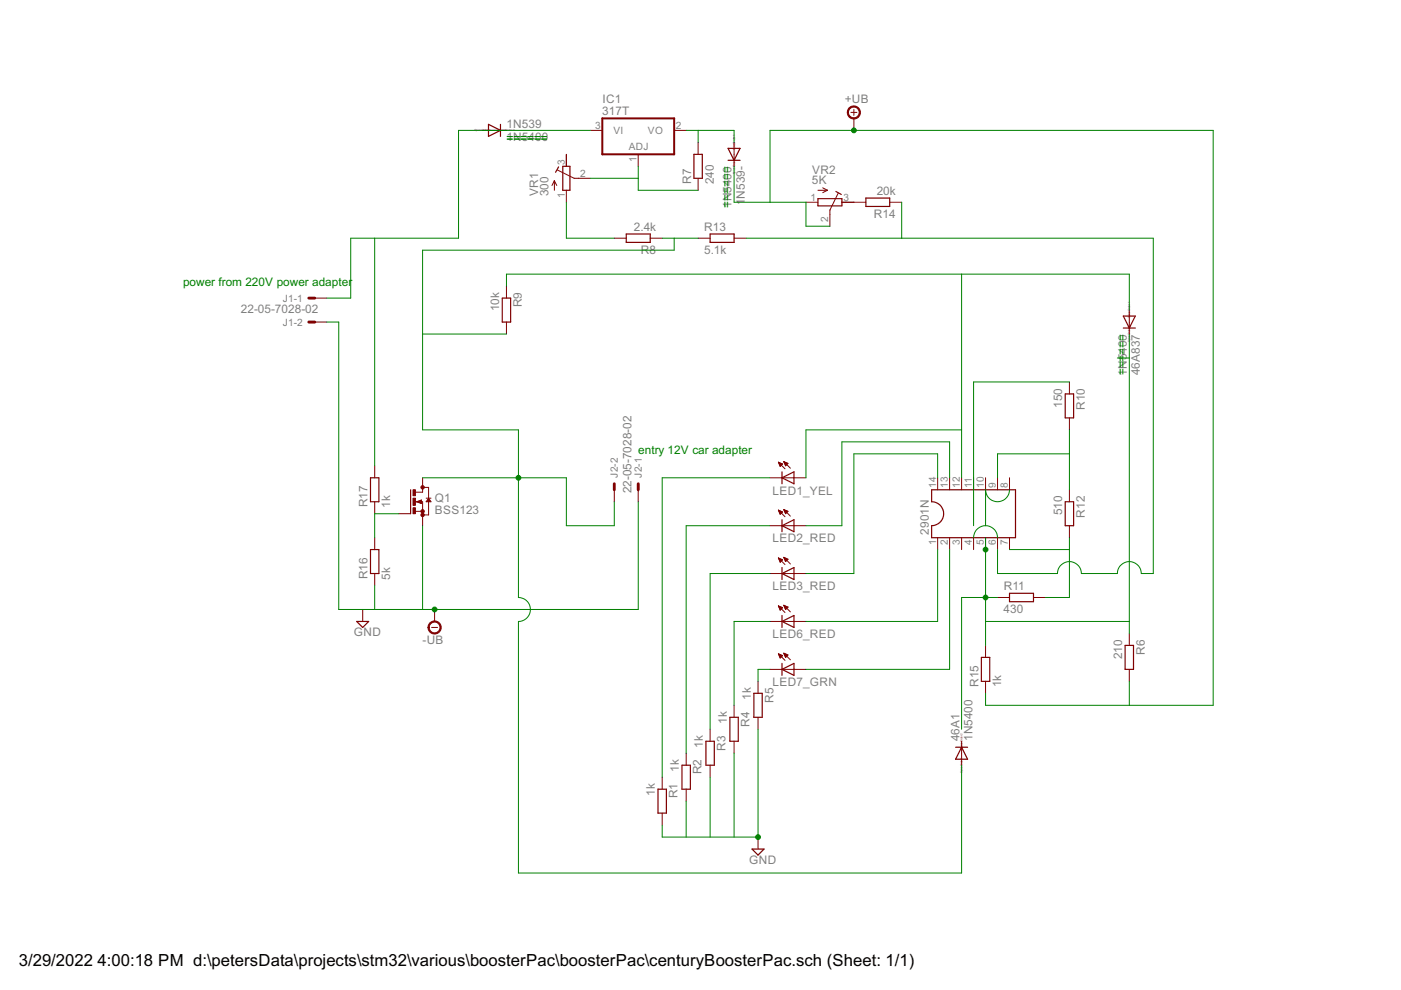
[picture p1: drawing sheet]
<svg xmlns="http://www.w3.org/2000/svg" width="297mm" height="210mm" viewBox="0 0 297 210" stroke-linecap="round" stroke-linejoin="round" font-family="sans-serif">
<defs><g id="words">
<g font-size="4">
<text x="4" y="204.8">3/29/2022</text>
<text x="20.7" y="204.8">4:00:18 PM d:\petersData\projects\stm32\various\boosterPac\boosterPac\centuryBoosterPac.sch (Sheet: 1/1)</text>
</g>
<g font-size="2.8" fill="#808080">
<text x="127.7" y="21.9">IC1</text>
<text x="179.1" y="21.9">+UB</text>
<text x="107.4" y="30">1=====</text>
<text x="107.4" y="27.2">1N539</text>
<text x="127.7" y="24.5">317T</text>
<text x="114.1" y="41.6" transform="rotate(-90 114.1 41.6)">VR1</text>
<text x="116.3" y="41.6" transform="rotate(-90 116.3 41.6)">300</text>
<text x="146.5" y="39" transform="rotate(-90 146.5 39)">R7</text>
<text x="151.3" y="39.1" transform="rotate(-90 151.3 39.1)">240</text>
<text x="172.1" y="39.1">5K</text>
<text x="172.2" y="36.9">VR2</text>
<text x="185.9" y="41.4">20k</text>
<text x="155.1" y="44.1" transform="rotate(-90 155.1 44.1)">1N5400</text>
<text x="157.9" y="43.6" transform="rotate(-90 157.9 43.6)">1</text>
<text x="157.9" y="42.1" transform="rotate(-90 157.9 42.1)">N539-</text>
<text x="185.3" y="46.2">R14</text>
<text x="134.4" y="49">2.4k</text>
<text x="135.9" y="53.8">R8</text>
<text x="149.3" y="53.8">5.1k</text>
<text x="149.3" y="49">R13</text>
<text x="105.9" y="66" transform="rotate(-90 105.9 66)">10k</text>
<text x="110.7" y="65.2" transform="rotate(-90 110.7 65.2)">R9</text>
<text x="51.1" y="66.4">22-05-7028-02</text>
<text x="238.9" y="73.6" transform="rotate(-90 238.9 73.6)">00</text>
<text x="238.9" y="79.7" transform="rotate(-90 238.9 79.7)">1N5=4==</text>
<text x="241.7" y="79.6" transform="rotate(-90 241.7 79.6)">46A837</text>
<text x="225.2" y="86.4" transform="rotate(-90 225.2 86.4)">150</text>
<text x="230" y="86.9" transform="rotate(-90 230 86.9)">R10</text>
<text x="77.9" y="107.6" transform="rotate(-90 77.9 107.6)">R17</text>
<text x="82.7" y="107.6" transform="rotate(-90 82.7 107.6)">1k</text>
<text x="92.2" y="106.4">Q1</text>
<text x="133.9" y="104.6" transform="rotate(-90 133.9 104.6)">22-05-7028-02</text>
<text x="163.8" y="104.9">LED1_YEL</text>
<text x="92.2" y="108.9">BSS123</text>
<text x="196.9" y="113.4" transform="rotate(-90 196.9 113.4)">2901N</text>
<text x="225.2" y="109.3" transform="rotate(-90 225.2 109.3)">510</text>
<text x="230" y="109.7" transform="rotate(-90 230 109.7)">R12</text>
<text x="163.8" y="115">LED2_RED</text>
<text x="77.9" y="122.8" transform="rotate(-90 77.9 122.8)">R16</text>
<text x="82.7" y="122.9" transform="rotate(-90 82.7 122.9)">5k</text>
<text x="163.8" y="125.2">LED3_RED</text>
<text x="212.8" y="125.2">R11</text>
<text x="212.8" y="130">430</text>
<text x="75" y="134.9">GND</text>
<text x="89.6" y="136.5">-UB</text>
<text x="163.8" y="135.3">LED6_RED</text>
<text x="237.9" y="139.8" transform="rotate(-90 237.9 139.8)">210</text>
<text x="242.7" y="138.8" transform="rotate(-90 242.7 138.8)">R6</text>
<text x="159.2" y="148.4" transform="rotate(-90 159.2 148.4)">1k</text>
<text x="163.8" y="145.5">LED7_GRN</text>
<text x="164" y="149" transform="rotate(-90 164 149)">R5</text>
<text x="207.5" y="145.7" transform="rotate(-90 207.5 145.7)">R15</text>
<text x="212.3" y="145.7" transform="rotate(-90 212.3 145.7)">1k</text>
<text x="154.1" y="153.5" transform="rotate(-90 154.1 153.5)">1k</text>
<text x="158.9" y="154.1" transform="rotate(-90 158.9 154.1)">R4</text>
<text x="149" y="158.5" transform="rotate(-90 149 158.5)">1k</text>
<text x="153.8" y="159.1" transform="rotate(-90 153.8 159.1)">R3</text>
<text x="203.4" y="157.2" transform="rotate(-90 203.4 157.2)">46A1</text>
<text x="206.2" y="157.2" transform="rotate(-90 206.2 157.2)">1N5400</text>
<text x="144" y="163.6" transform="rotate(-90 144 163.6)">1k</text>
<text x="148.8" y="164.2" transform="rotate(-90 148.8 164.2)">R2</text>
<text x="138.9" y="168.7" transform="rotate(-90 138.9 168.7)">1k</text>
<text x="143.7" y="169.3" transform="rotate(-90 143.7 169.3)">R1</text>
<text x="158.9" y="183.2">GND</text>
</g>
<g font-size="2.8" fill="#008000">
<text x="107.4" y="30.2">=N5400</text>
<text x="154.9" y="44" transform="rotate(-90 154.9 44)">======</text>
<text x="38.8" y="60.7">power from 220V power adapter</text>
<text x="238.7" y="79.6" transform="rotate(-90 238.7 79.6)">===</text>
<text x="135.3" y="96.2">entry 12V car adapter</text>
</g>
<g font-size="2.4" fill="#808080">
<text x="126.2" y="27.3">3</text>
<text x="130.1" y="28.4">VI</text>
<text x="137.4" y="28.4">VO</text>
<text x="143.3" y="27.3">2</text>
<text x="119.7" y="34.9" transform="rotate(-90 119.7 34.9)">3</text>
<text x="133.3" y="31.7">ADJ</text>
<text x="135" y="34.3" transform="rotate(-90 135 34.3)">1</text>
<text x="119.7" y="41.9" transform="rotate(-90 119.7 41.9)">1</text>
<text x="123" y="37.5">2</text>
<text x="171.9" y="42.5">1</text>
<text x="175.6" y="47" transform="rotate(-90 175.6 47)">2</text>
<text x="178.8" y="42.5">3</text>
<text x="60" y="64">J1-1</text>
<text x="60" y="69">J1-2</text>
<text x="131" y="101.3" transform="rotate(-90 131 101.3)">J2-2</text>
<text x="136.1" y="101.3" transform="rotate(-90 136.1 101.3)">J2-1</text>
<text x="198.5" y="103.5" transform="rotate(-90 198.5 103.5)">14</text>
<text x="201" y="103.5" transform="rotate(-90 201 103.5)">13</text>
<text x="203.5" y="103.5" transform="rotate(-90 203.5 103.5)">12</text>
<text x="206.1" y="103.5" transform="rotate(-90 206.1 103.5)">11</text>
<text x="208.6" y="103.5" transform="rotate(-90 208.6 103.5)">10</text>
<text x="211.1" y="103.5" transform="rotate(-90 211.1 103.5)">9</text>
<text x="213.7" y="103.5" transform="rotate(-90 213.7 103.5)">8</text>
<text x="198.5" y="115.5" transform="rotate(-90 198.5 115.5)">1</text>
<text x="201" y="115.5" transform="rotate(-90 201 115.5)">2</text>
<text x="203.5" y="115.5" transform="rotate(-90 203.5 115.5)">3</text>
<text x="206.1" y="115.5" transform="rotate(-90 206.1 115.5)">4</text>
<text x="208.6" y="115.5" transform="rotate(-90 208.6 115.5)">5</text>
<text x="211.1" y="115.5" transform="rotate(-90 211.1 115.5)">6</text>
<text x="213.7" y="115.5" transform="rotate(-90 213.7 115.5)">7</text>
</g>
<g font-size=".7" fill="#800080">
<text x="100.6" y="27.8">SpiceOrder</text>
<text x="103.7" y="27.8">1</text>
<text x="105.7" y="27.8">SpiceOrder 2</text>
<text x="155.8" y="31.9" transform="rotate(-90 155.8 31.9)">SpiceOrder 1</text>
<text x="155.8" y="37" transform="rotate(-90 155.8 37)">SpiceOrder 2</text>
<text x="239.7" y="67.4" transform="rotate(-90 239.7 67.4)">SpiceOrder 1</text>
<text x="239.7" y="72.5" transform="rotate(-90 239.7 72.5)">SpiceOrder 2</text>
<text x="204.1" y="160.8" transform="rotate(-90 204.1 160.8)">1</text>
<text x="204.1" y="158.9" transform="rotate(-90 204.1 158.9)">SpiceOrder 2</text>
<text x="204.1" y="163.9" transform="rotate(-90 204.1 163.9)">SpiceOrder</text>
</g>
</g></defs>
<path d="M65.5 63.2h1.2M65.5 68.3h1.2M130.2 102.6v1.2M135.3 102.6v1.2" fill="none" stroke="#800000" stroke-width=".61"/>
<g fill="none" stroke="#800000" stroke-width=".21">
<path d="M102.3 27.6h5.1M117.5 38.3v2M117.5 38.3l-.5 1M117.5 38.3l.5 1M118.2 36l3.5 1.8h3.5M120.1 32.7v2.6M125.2 27.6h2.5M135.3 32.7v2.6M142.9 27.6h2.6M148 30.2v2.5M148 37.8v2.5M155.6 30.2v5.1"/>
<path d="M174.4 39.8l1.1 .5M180.4 23.8h1.3M181 23.2v1.3M181 25.1v2.5M120.1 40.3v2.6M130.2 50.5h2.6M137.9 50.5h2.5M148 50.5h2.6M155.6 50.5h2.6M170.9 42.9h2.5M173.4 40.3h2.1M175.5 40.3l-1.1 .6"/>
<path d="M177.7 41l-1.7 3.5v3.5M178.5 42.9h5.1M188.6 42.9h2.6M66.7 63.2h2.6M66.7 68.3h2.6M107.4 60.7v2.5M107.4 68.3v2.5M239.4 65.7v5.1M79.4 98.8v2.5M165 98l1.4 1.4M165 98l.9 .4-.5 .5zM165.1 98.1h.1"/>
<path d="M165.1 98.2h.4M165.2 98.3h.6M165.2 98.4h.6M165.3 98.6h.4M165.3 98.7h.3M165.4 98.8h.1M166.2 97.9l1.4 1.4M166.2 97.9l.9 .4-.5 .5zM166.2 98h.2M166.3 98.1h.4M166.3 98.2h.7M166.4 98.3h.6"/>
<path d="M166.4 98.4h.5M166.5 98.6h.3M166.5 98.7h.1M226.7 81v2.5M226.7 88.6v2.5M79.4 106.4v2.5M79.4 114v2.5M84.5 108.9h2.6M88.1 106.4h1.5v5.1M88.1 108.4h1.5M88.3 106.4l1-.4v.8zM89.6 101.3v3.1h-1.5"/>
<path d="M89.6 103.3h1.3v5.9h-1.3M90.4 105.6h1M90.9 105.6l.5 .8h-1zM130.2 103.8v2.6M135.3 103.8v2.6M163.3 101.3h7.6M163.3 111.5h7.6M165 108.2l1.4 1.4M165 108.2l.9 .3-.5 .6zM165 118.3l1.4 1.4M165 118.3h.1M165 118.3l.9 .4"/>
<path d="M165 118.3l.4 .9M165.1 108.2h.1M165.1 108.3h.4M165.1 118.5h.3M165.1 118.6h.6M165.2 108.5h.5M165.2 108.6h.7M165.2 118.7h.7M165.2 118.8h.6M165.3 108.7h.5M165.3 108.8h.3M165.3 119h.4"/>
<path d="M165.4 119.1h.1M165.4 108.9h.1M165.4 119.2h.1M165.9 118.7l-.5 .5M166.2 108l1.4 1.4M166.2 108l.9 .4-.5 .5zM166.2 118.2l1.4 1.4M166.2 118.2l.9 .4-.5 .5zM166.2 108.1h.1M166.2 118.2h.1M166.2 118.3h.4M166.3 108.2h.3"/>
<path d="M166.3 118.5h.5M166.3 108.3h.6M166.3 108.5h.7M166.3 118.6h.7M166.4 118.7h.5M166.4 108.6h.5M166.5 108.7h.3M166.5 118.8h.3M166.5 119h.2M166.5 108.8h.1M198.8 101.3v2.5M198.8 114v2.5"/>
<path d="M201.3 101.3v2.5M201.3 114v2.5M203.9 101.3v2.5M203.9 114v2.5M206.4 101.3v2.5M206.4 114v2.5M209 101.3v2.5M209 114v2.5M211.5 101.3v2.5M211.5 114v2.5M214 101.3v2.5M214 114v2.5"/>
<path d="M226.7 103.8v2.6M226.7 111.5v2.5M76.9 129.2v2.6M79.4 121.6v2.5M91.5 133h1.3M92.1 129.2v2.6M163.3 121.6h7.6M163.3 131.8h7.6M165 128.5l1.4 1.4M165 128.5h.1M165 128.5l.9 .3M165 128.5l.4 .8"/>
<path d="M165 138.6l1.4 1.4M165 138.6l.9 .4-.5 .5zM165.1 128.6h.2M165.1 138.7h.2M165.1 138.9h.5M165.1 128.7h.5M165.2 128.8h.7M165.2 139h.6M165.2 139.1h.6M165.2 129h.6M165.3 129.1h.4M165.3 139.2h.4"/>
<path d="M165.3 139.3h.3M165.4 129.2h.2M165.4 129.3h.1M165.4 139.5h.1M165.9 128.8l-.5 .5M166.2 128.3l1.4 1.4M166.2 128.3l.9 .4M166.2 128.3l.4 .9M166.2 128.4h.1M166.2 138.5l1.4 1.4M166.2 138.5l.9 .4-.5 .5zM166.2 128.5h.3"/>
<path d="M166.2 138.6h.2M166.3 138.7h.4M166.3 128.6h.5M166.3 128.7h.8M166.3 138.9h.7M166.4 139h.6M166.4 128.8h.5M166.4 129h.4M166.4 139.1h.4M166.5 139.2h.2M166.5 129.1h.2M166.5 129.2h.1"/>
<path d="M166.5 139.3h.1M167.1 128.7l-.5 .5M209 136.8v2.6M211.5 126.7h2.5M219.1 126.7h2.6M239.4 134.3v2.5M145.5 159.7v2.5M150.6 154.6v2.6M155.6 149.5v2.6M155.6 157.2v2.5M160.7 144.5v2.5M160.7 152.1v2.5"/>
<path d="M163.3 141.9h7.6M203.9 157.2v5M209 144.5v2.5M239.4 141.9v2.6M140.4 164.8v2.5M140.4 172.4v2.5M145.5 167.3v2.6M150.6 162.2v2.6M160.7 177.5v2.5"/>
</g>
<g fill="none" stroke="#800000" stroke-width=".25">
<path d="M103.6 26.4l2.5 1.2-2.5 1.3zM106.1 26.4v2.5M118.4 35.4l-.6 1.1M119.3 35.3h1.5v5h-1.5zM147.1 32.7h1.8v5.1h-1.8zM154.4 31.5h2.5l-1.3 2.5zM154.4 34h2.5M132.8 49.6h5.1v1.8h-5.1zM150.6 49.6h5v1.8h-5zM173.4 42.1h5.1v1.5h-5.1zM177.2 40.6l1.2 .6M183.6 42h5v1.8h-5z"/>
<path d="M106.5 63.2h1.8v5.1h-1.8zM238.2 67h2.5l-1.3 2.6zM238.2 69.6h2.5M225.8 83.5h1.8v5.1h-1.8zM78.5 101.3h1.8v5.1h-1.8zM78.5 116.5h1.8v5.1h-1.8zM87.1 103.8v5.1M88.6 106.4l.6 .2v-.5l-.5 .3M90.9 105.9l.2 .4h-.5zM165.8 101.3l2.5-1.3v2.6zM165.8 100v2.6M165.8 110.2v2.5"/>
<path d="M165.8 111.5l2.5-1.3v2.5zM197.5 103.8h17.8v10.2h-17.8v-2.5a2.54 2.54 0 0 0 2.6-2.6 2.54 2.54 0 0 0-2.6-2.5zM225.8 106.4h1.8v5.1h-1.8zM75.6 131.8h2.6l-1.3 1.2zM165.8 120.3v2.6M165.8 130.5v2.5M165.8 121.6l2.5-1.3v2.6zM165.8 131.8l2.5-1.3v2.5zM208.1 139.4h1.7v5.1h-1.7zM214 125.8h5.1v1.8h-5.1zM238.5 136.8h1.8v5.1h-1.8zM149.7 157.2h1.7v5h-1.7z"/>
<path d="M154.7 152.1h1.8v5.1h-1.8zM159.8 147h1.8v5.1h-1.8zM165.8 140.7v2.5M165.8 141.9l2.5-1.2v2.5zM202.6 158.4h2.5M203.9 158.4l1.2 2.6h-2.5zM139.5 167.3h1.8v5.1h-1.8zM144.6 162.2h1.8v5.1h-1.8zM159.4 180h2.6l-1.3 1.3z"/>
</g>
<g fill="#800000" stroke="#800000" stroke-width=".21">
<path d="M180 22.9a1.4 1.4 0 0 1 2.2 .2 1.4 1.4 0 0 1-.8 2.1 1.4 1.4 0 0 1-1.8-1.4h.3a1.14 1.14 0 0 1 1.7-.9 1.14 1.14 0 0 1 .1 1.9 1.14 1.14 0 0 1-1.8-.7v-.3h-.3z" fill-rule="evenodd"/>
<path d="M91.1 132.1a1.4 1.4 0 0 1 2.2 .2 1.4 1.4 0 0 1-.8 2.1 1.4 1.4 0 0 1-1.8-1.4h.3a1.15 1.15 0 0 1 1.6-1 1.15 1.15 0 0 1 .3 1.9 1.15 1.15 0 0 1-1.9-.6v-.3h-.3z" fill-rule="evenodd"/>
<circle cx="89.6" cy="109.2" r=".36"/>
<circle cx="89.6" cy="108.4" r=".36"/>
<circle cx="89.6" cy="103.3" r=".36"/>
</g>
<g fill="#800000" stroke="#800000" stroke-width=".21">
<path d="M87.6 103.8h.5v1.3h-.5z"/>
<path d="M87.6 107.7h.5v1.2h-.5z"/>
<path d="M87.6 105.6h.5v1.5h-.5z"/>
</g>
<path d="M127.7 25.1h15.2v7.6h-15.2z" fill="none" stroke="#800000" stroke-width=".42"/>
<g fill="none" stroke="#008000" stroke-width=".21">
<path d="M125.2 27.6h-28v22.9h-22.8v12.7h-5.1M125.2 37.8h10.1M135.3 35.3v5h12.7M145.5 27.6h10.1v2.6M148 27.6v2.6M155.6 35.3v7.6h15.3v5.1h5.1M79.4 50.5v48.3M120.1 42.9v7.6h10.1M140.4 50.5h7.6M142.9 50.5v2.5h-53.3v38.1h20.3v35.6a2.54 2.54 0 0 1 2.6 2.5 2.54 2.54 0 0 1-2.6 2.6v53.3h94v-22.9M158.2 50.5h86.3v71.1h-2.5a2.54 2.54 0 0 0-2.6-2.5 2.54 2.54 0 0 0-2.5 2.5h-7.6a2.54 2.54 0 0 0-2.6-2.5 2.54 2.54 0 0 0-2.5 2.5h-12.7v-5.1M163.3 42.9v-15.3h93.9v121.9h-48.2v-2.5"/>
<path d="M191.2 42.9v7.6M203.9 58.1v43.2M69.3 68.3h2.5v60.9h63.5v-22.8M89.6 70.8h17.8M107.4 60.7v-2.6h132v7.6M236.9 75.9h2.5M239.4 70.8v63.5M203.9 91.1h-33v10.2M226.7 91.1v12.7M226.7 96.2h-15.2v5.1M226.7 81h-20.3v30.5M84.5 108.9h-5.1v5.1"/>
<path d="M89.6 101.3h30.5v10.2h10.1v-5.1M89.6 111.5v17.7M163.3 101.3h-22.9v63.5M163.3 111.5h-17.8v48.2M198.8 101.3v-5.1h-17.8v25.4h-10.1M198.8 116.5v15.3h-27.9M201.3 101.3v-7.6h-22.8v17.8h-7.6M201.3 116.5v25.4h-30.4M206.4 114a2.54 2.54 0 0 1 2.6-2.5 2.54 2.54 0 0 1 2.5 2.5M209 114v22.8M214 103.8a2.54 2.54 0 0 1-2.5 2.6 2.54 2.54 0 0 1-2.5-2.6v7.7M214 116.5h12.7"/>
<path d="M226.7 114v12.7h-5M79.4 124.1v5.1M163.3 131.8h-7.7v17.7M163.3 121.6h-12.7v33M209 131.8h30.4M211.5 126.7h-7.6v27.9M155.6 159.7v17.8M160.7 154.6v22.9h-20.3v-2.6M163.3 141.9h-2.6v2.6M239.4 144.5v5M145.5 169.9v7.6M150.6 164.8v12.7"/>
</g>
<g fill="#008000" stroke="#008000" stroke-width=".21">
<circle cx="160.7" cy="177.5" r=".51"/>
<circle cx="109.9" cy="101.3" r=".51"/>
<circle cx="209" cy="116.5" r=".51"/>
<circle cx="209" cy="126.7" r=".51"/>
<circle cx="181" cy="27.6" r=".51"/>
<circle cx="92.1" cy="129.2" r=".51"/>
</g>
<use href="#words"/>
</svg>
